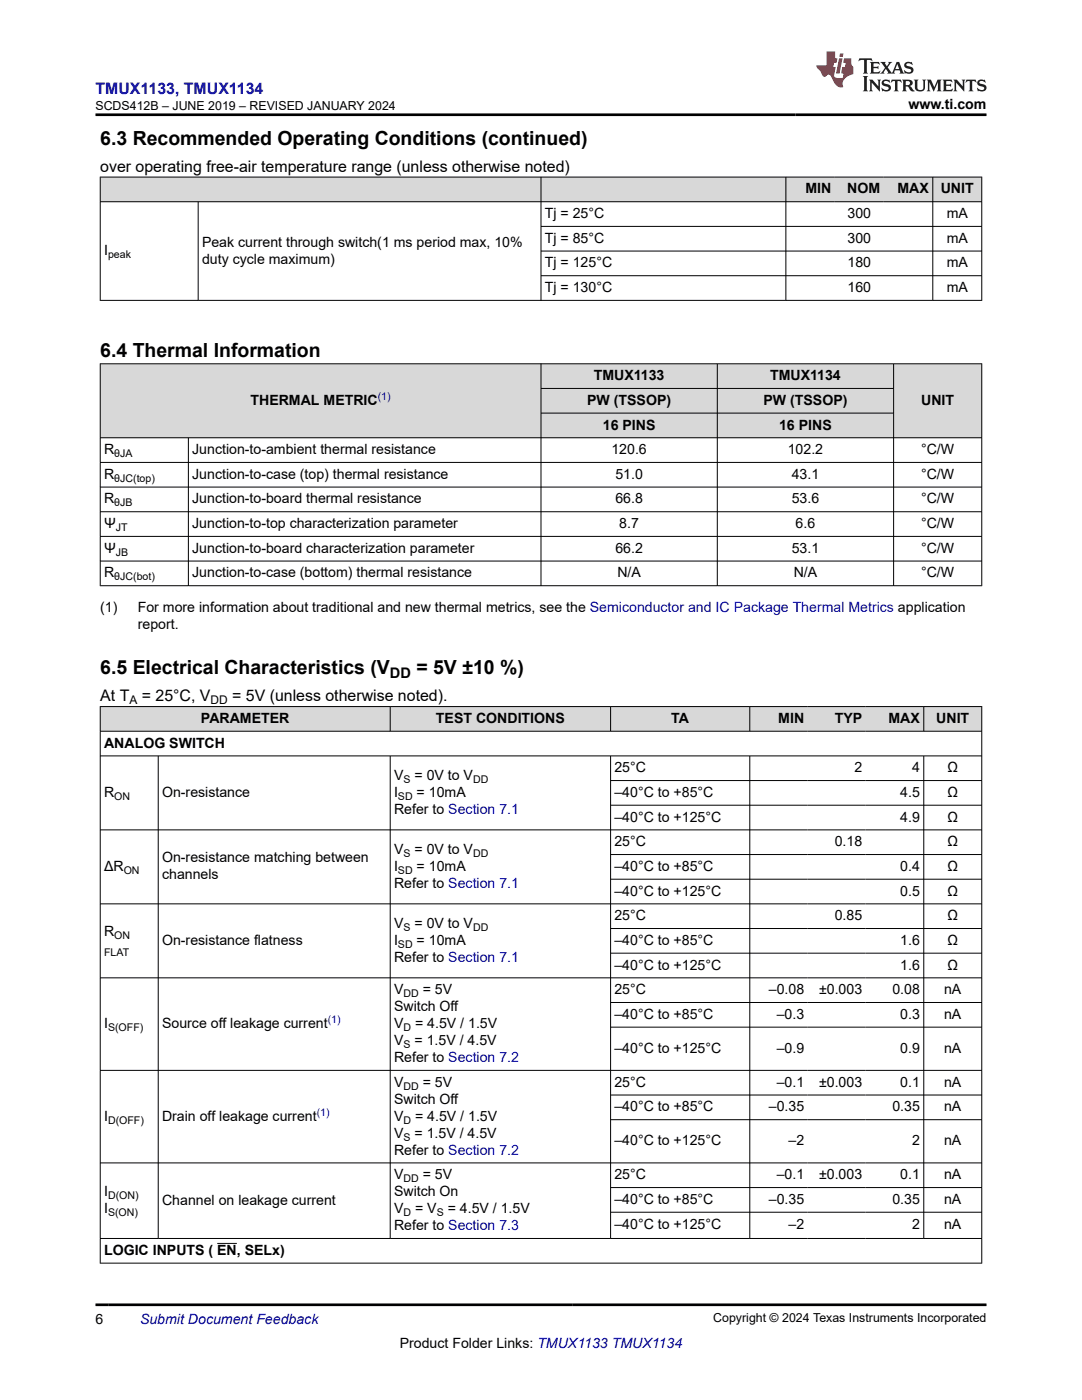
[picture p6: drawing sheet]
<svg xmlns="http://www.w3.org/2000/svg" width="216mm" height="279mm" viewBox="0 0 216 279" stroke-linecap="round" stroke-linejoin="round" font-family="sans-serif">
<defs><g id="words">
<g font-size="3.9">
<text x="20" y="28.8">6.3 Recommended Operating Conditions (continued)</text>
<text x="20" y="71.3">6.4 Thermal Information</text>
<text x="20" y="134.5">6.5 Electrical Characteristics (V</text>
<text x="83.1" y="134.5">= 5V ±10 %)</text>
</g>
<text font-size="3.2" fill="#00f" x="19" y="18.7">TMUX1133, TMUX1134</text>
<g font-size="3.2">
<text x="20" y="34.3">over operating free-air temperature range (unless otherwise noted)</text>
<text x="20" y="140">At T</text>
<text x="28.3" y="140">= 25°C, V</text>
<text x="46.3" y="140">= 5V (unless otherwise noted).</text>
</g>
<text font-size="2.9" x="77.8" y="135.3">DD</text>
<g font-size="2.8">
<text x="181.3" y="21.8">www.ti.com</text>
<text x="160.7" y="38.6">MIN</text>
<text x="169.1" y="38.6">NOM</text>
<text x="179.1" y="38.6">MAX</text>
<text x="187.7" y="38.6">UNIT</text>
<text x="108.7" y="43.5">Tj = 25°C</text>
<text x="169.1" y="43.5">300</text>
<text x="188.9" y="43.5">mA</text>
<text x="20.8" y="50.9">I</text>
<text x="40.3" y="49.2">Peak current through switch(1 ms period max, 10%</text>
<text x="40.3" y="52.6">duty cycle maximum)</text>
<text x="108.7" y="48.5">Tj = 85°C</text>
<text x="108.7" y="53.4">Tj = 125°C</text>
<text x="169.1" y="48.5">300</text>
<text x="169.1" y="53.4">180</text>
<text x="188.9" y="48.5">mA</text>
<text x="188.9" y="53.4">mA</text>
<text x="108.7" y="58.3">Tj = 130°C</text>
<text x="169.1" y="58.3">160</text>
<text x="188.9" y="58.3">mA</text>
<text x="118.5" y="75.9">TMUX1133</text>
<text x="153.7" y="75.9">TMUX1134</text>
<text x="50" y="80.8">THERMAL METRIC</text>
<text x="117.2" y="80.8">PW (TSSOP)</text>
<text x="152.3" y="80.8">PW (TSSOP)</text>
<text x="183.8" y="80.8">UNIT</text>
<text x="120.3" y="85.7">16 PINS</text>
<text x="155.5" y="85.7">16 PINS</text>
<text x="20.8" y="90.6">R</text>
<text x="20.8" y="95.6">R</text>
<text x="38.4" y="90.6">Junction-to-ambient thermal resistance</text>
<text x="38.4" y="95.6">Junction-to-case (top) thermal resistance</text>
<text x="122" y="90.6">120.6</text>
<text x="122.8" y="95.6">51.0</text>
<text x="157.2" y="90.6">102.2</text>
<text x="158" y="95.6">43.1</text>
<text x="183.8" y="90.6">°C/W</text>
<text x="183.8" y="95.6">°C/W</text>
<text x="20.8" y="100.5">R</text>
<text x="38.4" y="100.5">Junction-to-board thermal resistance</text>
<text x="122.8" y="100.5">66.8</text>
<text x="158" y="100.5">53.6</text>
<text x="183.8" y="100.5">°C/W</text>
<text x="20.8" y="105.4">Ψ</text>
<text x="38.4" y="105.4">Junction-to-top characterization parameter</text>
<text x="123.6" y="105.4">8.7</text>
<text x="158.8" y="105.4">6.6</text>
<text x="183.8" y="105.4">°C/W</text>
<text x="20.8" y="110.3">Ψ</text>
<text x="38.4" y="110.3">Junction-to-board characterization parameter</text>
<text x="122.8" y="110.3">66.2</text>
<text x="158" y="110.3">53.1</text>
<text x="183.8" y="110.3">°C/W</text>
<text x="20.8" y="115.2">R</text>
<text x="38.4" y="115.2">Junction-to-case (bottom) thermal resistance</text>
<text x="123.2" y="115.2">N/A</text>
<text x="158.4" y="115.2">N/A</text>
<text x="183.8" y="115.2">°C/W</text>
<text x="20" y="122">(1)</text>
<text x="27.5" y="125.4">report.</text>
<text x="27.5" y="122">For more information about traditional and new thermal metrics, see the Semiconductor and IC Package Thermal Metrics application</text>
<text x="20.8" y="149.2">ANALOG SWITCH</text>
<text x="40.1" y="144.3">PARAMETER</text>
<text x="87" y="144.3">TEST CONDITIONS</text>
<text x="133.9" y="144.3">TA</text>
<text x="155.3" y="144.3">MIN</text>
<text x="166.6" y="144.3">TYP</text>
<text x="177.3" y="144.3">MAX</text>
<text x="186.8" y="144.3">UNIT</text>
<text x="78.6" y="155.7">V</text>
<text x="82.7" y="155.7">= 0V to V</text>
<text x="122.6" y="154.1">25°C</text>
<text x="170.5" y="154.1">2</text>
<text x="182" y="154.1">4</text>
<text x="189.1" y="154.1">Ω</text>
<text x="20.8" y="159.1">R</text>
<text x="32.3" y="159.1">On-resistance</text>
<text x="78.6" y="159.1">I</text>
<text x="83.1" y="159.1">= 10mA</text>
<text x="122.6" y="159.1">–40°C to +85°C</text>
<text x="179.6" y="159.1">4.5</text>
<text x="189.1" y="159.1">Ω</text>
<text x="78.6" y="162.4">Refer to Section 7.1</text>
<text x="122.6" y="164">–40°C to +125°C</text>
<text x="179.6" y="164">4.9</text>
<text x="189.1" y="164">Ω</text>
<text x="20.8" y="173.8">ΔR</text>
<text x="32.3" y="172.1">On-resistance matching between</text>
<text x="78.6" y="173.8">I</text>
<text x="78.6" y="170.4">V</text>
<text x="82.7" y="170.4">= 0V to V</text>
<text x="83.1" y="173.8">= 10mA</text>
<text x="122.6" y="168.9">25°C</text>
<text x="122.6" y="173.8">–40°C to +85°C</text>
<text x="166.6" y="168.9">0.18</text>
<text x="179.6" y="173.8">0.4</text>
<text x="189.1" y="168.9">Ω</text>
<text x="189.1" y="173.8">Ω</text>
<text x="32.3" y="175.5">channels</text>
<text x="78.6" y="177.2">Refer to Section 7.1</text>
<text x="122.6" y="178.7">–40°C to +125°C</text>
<text x="179.6" y="178.7">0.5</text>
<text x="189.1" y="178.7">Ω</text>
<text x="78.6" y="185.2">V</text>
<text x="82.7" y="185.2">= 0V to V</text>
<text x="122.6" y="183.7">25°C</text>
<text x="166.6" y="183.7">0.85</text>
<text x="189.1" y="183.7">Ω</text>
<text x="20.8" y="186.9">R</text>
<text x="32.3" y="188.6">On-resistance flatness</text>
<text x="78.6" y="188.6">I</text>
<text x="78.6" y="192">Refer to Section 7.1</text>
<text x="83.1" y="188.6">= 10mA</text>
<text x="122.6" y="188.6">–40°C to +85°C</text>
<text x="179.6" y="188.6">1.6</text>
<text x="189.1" y="188.6">Ω</text>
<text x="122.6" y="193.5">–40°C to +125°C</text>
<text x="179.6" y="193.5">1.6</text>
<text x="189.1" y="193.5">Ω</text>
<text x="78.6" y="198.4">V</text>
<text x="78.6" y="201.8">Switch Off</text>
<text x="84.4" y="198.4">= 5V</text>
<text x="122.6" y="198.4">25°C</text>
<text x="122.6" y="203.3">–40°C to +85°C</text>
<text x="153.4" y="198.4">–0.08</text>
<text x="155" y="203.3">–0.3</text>
<text x="163.4" y="198.4">±0.003</text>
<text x="178.1" y="198.4">0.08</text>
<text x="179.6" y="203.3">0.3</text>
<text x="188.4" y="198.4">nA</text>
<text x="188.4" y="203.3">nA</text>
<text x="20.8" y="205.2">I</text>
<text x="32.3" y="205.2">Source off leakage current</text>
<text x="78.6" y="205.2">V</text>
<text x="78.6" y="208.6">V</text>
<text x="82.7" y="208.6">= 1.5V / 4.5V</text>
<text x="82.8" y="205.2">= 4.5V / 1.5V</text>
<text x="78.6" y="212">Refer to Section 7.2</text>
<text x="122.6" y="210.1">–40°C to +125°C</text>
<text x="155" y="210.1">–0.9</text>
<text x="179.6" y="210.1">0.9</text>
<text x="188.4" y="210.1">nA</text>
<text x="78.6" y="216.9">V</text>
<text x="78.6" y="220.3">Switch Off</text>
<text x="84.4" y="216.9">= 5V</text>
<text x="122.6" y="216.9">25°C</text>
<text x="122.6" y="221.8">–40°C to +85°C</text>
<text x="153.4" y="221.8">–0.35</text>
<text x="155" y="216.9">–0.1</text>
<text x="163.4" y="216.9">±0.003</text>
<text x="178.1" y="221.8">0.35</text>
<text x="179.6" y="216.9">0.1</text>
<text x="188.4" y="216.9">nA</text>
<text x="188.4" y="221.8">nA</text>
<text x="20.8" y="223.7">I</text>
<text x="32.3" y="223.7">Drain off leakage current</text>
<text x="78.6" y="223.7">V</text>
<text x="78.6" y="227">V</text>
<text x="82.7" y="227">= 1.5V / 4.5V</text>
<text x="82.8" y="223.7">= 4.5V / 1.5V</text>
<text x="78.6" y="230.4">Refer to Section 7.2</text>
<text x="122.6" y="228.6">–40°C to +125°C</text>
<text x="157.3" y="228.6">–2</text>
<text x="182" y="228.6">2</text>
<text x="188.4" y="228.6">nA</text>
<text x="20.8" y="238.7">I</text>
<text x="78.6" y="235.4">V</text>
<text x="78.6" y="238.7">Switch On</text>
<text x="84.4" y="235.4">= 5V</text>
<text x="122.6" y="235.4">25°C</text>
<text x="155" y="235.4">–0.1</text>
<text x="163.4" y="235.4">±0.003</text>
<text x="179.6" y="235.4">0.1</text>
<text x="188.4" y="235.4">nA</text>
<text x="20.8" y="242.1">I</text>
<text x="32.3" y="240.4">Channel on leakage current</text>
<text x="78.6" y="245.5">Refer to Section 7.3</text>
<text x="78.6" y="242.1">V</text>
<text x="82.8" y="242.1">= V</text>
<text x="89.3" y="242.1">= 4.5V / 1.5V</text>
<text x="122.6" y="240.3">–40°C to +85°C</text>
<text x="122.6" y="245.4">–40°C to +125°C</text>
<text x="153.4" y="240.3">–0.35</text>
<text x="157.3" y="245.4">–2</text>
<text x="178.1" y="240.3">0.35</text>
<text x="182" y="245.4">2</text>
<text x="188.4" y="240.3">nA</text>
<text x="188.4" y="245.4">nA</text>
<text x="20.8" y="250.4">LOGIC INPUTS ( EN, SELx)</text>
<text x="19" y="264.2">6</text>
<text x="79.8" y="269">Product Folder Links: TMUX1133 TMUX1134</text>
</g>
<text font-size="2.8" fill="#00f" x="27.9" y="264.2">Submit Document Feedback</text>
<g font-size="2.5">
<text x="19.1" y="21.9">SCDS412B – JUNE 2019 – REVISED JANUARY 2024</text>
<text x="142.3" y="263.9">Copyright © 2024 Texas Instruments Incorporated</text>
</g>
<g font-size="2.4">
<text x="25.8" y="140.6">A</text>
<text x="42" y="140.6">DD</text>
</g>
<g font-size="2.1">
<text x="21.6" y="51.5">peak</text>
<text x="22.8" y="91.2">θJA</text>
<text x="22.8" y="96.1">θJC(top)</text>
<text x="22.8" y="101">θJB</text>
<text x="23.1" y="106">JT</text>
<text x="23.1" y="110.9">JB</text>
<text x="22.8" y="115.8">θJC(bot)</text>
<text x="22.8" y="159.6">ON</text>
<text x="79.4" y="159.6">SD</text>
<text x="80.5" y="156.2">S</text>
<text x="94.4" y="156.2">DD</text>
<text x="80.5" y="171">S</text>
<text x="94.4" y="171">DD</text>
<text x="24.7" y="174.4">ON</text>
<text x="79.4" y="174.4">SD</text>
<text x="80.5" y="185.8">S</text>
<text x="94.4" y="185.8">DD</text>
<text x="20.8" y="190.8">FLAT</text>
<text x="22.8" y="187.5">ON</text>
<text x="79.4" y="189.1">SD</text>
<text x="80.5" y="199">DD</text>
<text x="21.6" y="205.8">S(OFF)</text>
<text x="80.5" y="209.1">S</text>
<text x="80.5" y="205.8">D</text>
<text x="80.5" y="217.5">DD</text>
<text x="21.6" y="224.2">D(OFF)</text>
<text x="80.5" y="227.6">S</text>
<text x="80.5" y="224.2">D</text>
<text x="21.6" y="239.3">D(ON)</text>
<text x="80.5" y="235.9">DD</text>
<text x="21.6" y="242.7">S(ON)</text>
<text x="80.5" y="242.7">D</text>
<text x="87.1" y="242.7">S</text>
</g>
<g font-size="2.1" fill="#00f">
<text x="75.4" y="79.9">(1)</text>
<text x="65.4" y="204.3">(1)</text>
<text x="63.2" y="222.7">(1)</text>
</g>
</g></defs>
<g fill="#d8d8d8">
<path d="M20 35.3h175.9v5h-175.9z" fill-rule="evenodd"/>
<path d="M20.1 35.4h87.8v4.8h-87.8z" fill-rule="evenodd"/>
<path d="M108 35.4h48.7v4.8h-48.7z" fill-rule="evenodd"/>
<path d="M156.9 35.4h9.7v4.8h-9.7z" fill-rule="evenodd"/>
<path d="M166.6 35.4h9.8v4.8h-9.8z" fill-rule="evenodd"/>
<path d="M176.4 35.4h9.7v4.8h-9.7z" fill-rule="evenodd"/>
<path d="M186.2 35.4h9.6v4.8h-9.6z" fill-rule="evenodd"/>
</g>
<path d="M19.9 35.3h176.1M20 35.3v24.7M107.9 35.3v24.7M156.8 35.3v24.7M186.1 35.3v24.7M195.9 35.3v24.7M19.9 40.3h176.1M39.5 40.3v19.7M107.9 45.2h88.1M107.9 50.1h88.1M107.9 55h88.1M196 59.9h-176.1" fill="none" stroke="#000" stroke-width=".2"/>
<g fill="#d8d8d8">
<path d="M20 72.6h175.9v4.9h-175.9z" fill-rule="evenodd"/>
<path d="M20.1 72.7h87.8v14.6h-87.8z" fill-rule="evenodd"/>
<path d="M108 72.7h35.1v4.8h-35.1z" fill-rule="evenodd"/>
<path d="M143.2 72.7h35v4.8h-35z" fill-rule="evenodd"/>
<path d="M178.4 72.7h17.4v14.6h-17.4z" fill-rule="evenodd"/>
<path d="M108 77.6h35.1v4.8h-35.1z" fill-rule="evenodd"/>
<path d="M143.2 77.6h35v4.8h-35z" fill-rule="evenodd"/>
<path d="M108 82.5h35.1v4.8h-35.1z" fill-rule="evenodd"/>
<path d="M143.2 82.5h35v4.8h-35z" fill-rule="evenodd"/>
</g>
<g fill="none" stroke="#000" stroke-width=".2">
<path d="M19.9 72.6h176.1M20 72.5v44.5M107.9 72.5v44.5M107.9 77.5h70.5M143.1 72.5v44.5M178.3 72.5v44.5M195.9 72.5v44.5M19.9 87.4h176.1M19.9 92.3h176.1M19.9 97.2h176.1M37.6 87.4v29.6M107.9 82.4h70.5"/>
<path d="M19.9 102.1h176.1M19.9 107.1h176.1M19.9 112h176.1M19.9 116.9h176.1"/>
</g>
<g fill="#d8d8d8">
<path d="M20 141h175.9v4.9h-175.9z" fill-rule="evenodd"/>
<path d="M20.1 141.1h57.7v4.8h-57.7z" fill-rule="evenodd"/>
<path d="M77.9 141.1h43.9v4.8h-43.9z" fill-rule="evenodd"/>
<path d="M121.9 141.1h27.6v4.8h-27.6z" fill-rule="evenodd"/>
<path d="M149.7 141.1h11.5v4.8h-11.5z" fill-rule="evenodd"/>
<path d="M161.2 141.1h11.6v4.8h-11.6z" fill-rule="evenodd"/>
<path d="M172.8 141.1h11.5v4.8h-11.5z" fill-rule="evenodd"/>
<path d="M184.4 141.1h11.4v4.8h-11.4z" fill-rule="evenodd"/>
</g>
<g fill="none" stroke="#000" stroke-width=".2">
<path d="M19.9 141h176.1M19.9 145.9h176.1M19.9 150.9h176.1M20 141v111.1M31.6 150.9v96.3M77.9 141v5M77.9 150.9v96.3M121.8 141v5M121.8 150.9v96.3M121.8 155.8h74.2M149.6 141v5M149.6 150.9v96.3"/>
<path d="M184.3 141v5M184.3 150.9v96.3M195.9 141v111.1M121.8 160.7h74.2M121.8 170.5h74.2M121.8 175.5h74.2M196 165.6h-176.1M19.9 180.4h176.1M19.9 195.1h176.1M121.8 185.3h74.2M121.8 190.2h74.2M121.8 200.1h74.2"/>
<path d="M121.8 205h74.2M121.8 218.5h74.2M196 213.6h-176.1M121.8 223.5h74.2M121.8 237h74.2M196 232.1h-176.1M19.9 252.1h176.1M43.3 248.1h4M121.8 241.9h74.2M196 247.2h-176.1"/>
</g>
<path d="M171.5 11.6l-.2 .6 .5-.2h.6v.1v2.2l-.2 .4h1l-.2-.4v-2.2v-.1h.5l.5 .2-.1-.6zM173.6 12.4l.2 .3v1.6l-.2 .4h1.9l.1-.6a1.08 1.08 0 0 1-1.3 .2v-.7h.6l.4 .2v-.7l-.4 .2h-.6v-.5l.2-.2a1 1 0 0 1 1 .3l-.1-.5zM175.7 12.4l.9 1.1-1 1.2h.9l-.2-.2 .5-.8 .4 .8-.2 .2h1.6l-.2-.2 .2-.5h.9l.1 .5-.1 .2h.9l-.2-.4-.8-1.9h-.5l-.9 2.1-.9-1.1 .9-1h-.8l.2 .2-.4 .6-.4-.6 .2-.2zM179 12.8l.4 1h-.7zM180.7 12.5a.65 .65 0 0 0-.2 .7 .65 .65 0 0 0 .6 .5l.6 .1 .1 .3a.79 .79 0 0 1-.7 .4 .79 .79 0 0 1-.7-.5l.1 .7 .2-.1a.93 .93 0 0 0 1.1 0 .93 .93 0 0 0 .4-.9 1.46 1.46 0 0 0-1.2-.6l-.1-.3a1.09 1.09 0 0 1 1.2 .2l-.2-.6-.1 .1-.5-.2zM172.2 15.2l.2 .4v2.2l-.2 .4h1l-.2-.4v-2.2l.2-.4zM173.4 15.9l.2 .4v1.5l-.2 .4h.8l-.3-.4 .1-1.3 1.6 1.8v-2l.2-.4h-.7l.1 .2 .1 1.1-1.2-1.3zM176.2 16a.65 .65 0 0 0-.2 .8 .65 .65 0 0 0 .6 .4l.6 .2 .1 .2a.79 .79 0 0 1-.7 .4 .79 .79 0 0 1-.7-.5l.1 .7 .2-.1a.93 .93 0 0 0 1.1 .1 .93 .93 0 0 0 .4-1 1.46 1.46 0 0 0-1.2-.5l-.1-.4a1.09 1.09 0 0 1 1.2 .2l-.1-.6-.2 .1-.5-.1zM177.9 15.9l-.1 .6a.63 .63 0 0 1 .8-.3v1.6l-.3 .4h1l-.2-.4v-1.6a.66 .66 0 0 1 .8 .3l-.1-.6zM180 15.9l.2 .4v1.5l-.2 .4h1l-.2-.2-.1-.7h.5l.1 .2a.79 .79 0 0 0 1.2 .6l-1-.9a.61 .61 0 0 0 .6-.6 .61 .61 0 0 0-.5-.7zM180.8 16.2h.1a.47 .47 0 0 1 .5 .1 .47 .47 0 0 1 .1 .5l-.1 .1-.7 .1zM182.3 15.9l.2 .2a2.27 2.27 0 0 0 .4 2 1.04 1.04 0 0 0 1.7-.7v-1.3l.2-.2h-.8l.2 .4v1.1a.6 .6 0 0 1-.6 .6 .6 .6 0 0 1-.6-.6v-1.1l.3-.4zM184.9 15.9l.2 .4v1.5l-.2 .4h.8l-.3-.4v-1.4l.9 1.9 .9-1.9v1.4l-.3 .4h1l-.2-.4v-1.5l.2-.4h-.8l-.7 1.5-.6-1.5zM188.1 15.9l.2 .4v1.5l-.2 .4h1.9l.1-.6a1.09 1.09 0 0 1-1.3 .2v-.7h.6l.4 .2v-.6l-.4 .2h-.6v-.6l.2-.1a1.01 1.01 0 0 1 1 .3l-.1-.6zM190.2 15.9l.3 .4v1.5l-.3 .4h.8l-.2-.4v-1.3l1.6 1.8v-2l.2-.4h-.7l.2 .2v1.1l-1.2-1.3zM192.8 15.9l-.1 .6a.63 .63 0 0 1 .8-.3v1.6l-.3 .4h1l-.2-.4v-1.6a.66 .66 0 0 1 .8 .3l-.1-.6zM195.2 16a.65 .65 0 0 0-.2 .8 .65 .65 0 0 0 .6 .4l.6 .2 .2 .2a.79 .79 0 0 1-.7 .4 .79 .79 0 0 1-.7-.5l.1 .7 .2-.1a.93 .93 0 0 0 1 .1 .93 .93 0 0 0 .5-1 1.46 1.46 0 0 0-1.3-.5v-.4a1.09 1.09 0 0 1 1.2 .2l-.2-.6-.2 .1-.5-.1z" fill="#231f20"/>
<path d="M164.9 10.3v2.7h-2l.1 .4 .8 1a.95 .95 0 0 0 1 .9 .59 .59 0 0 1 .5-.4 .59 .59 0 0 1 .5 .3l.4 .8a1.59 1.59 0 0 0 2.1 1.4 1.61 1.61 0 0 1 1-2.3l1-.3-.1-1.5a1.59 1.59 0 0 1-.3-1.7h-1.5l-.2 .9h.6l-.2 .9h-.5l-.2 .9v.3l.4 .1-.1 .9h-.7a.73 .73 0 0 1-1-.7l.3-1.5h-.5l.1-.9h.5l.2-.9h-.5v-1.3zM167.4 11.6l-.6 3.1h.7l.6-3.1zM167.6 10.7l-.1 .6h.7l.1-.6z" fill="#ed1c24"/>
<path d="M19 22.9h177.8M19 260.4h177.8" fill="none" stroke="#000" stroke-width=".53"/>
<use href="#words"/>
</svg>
